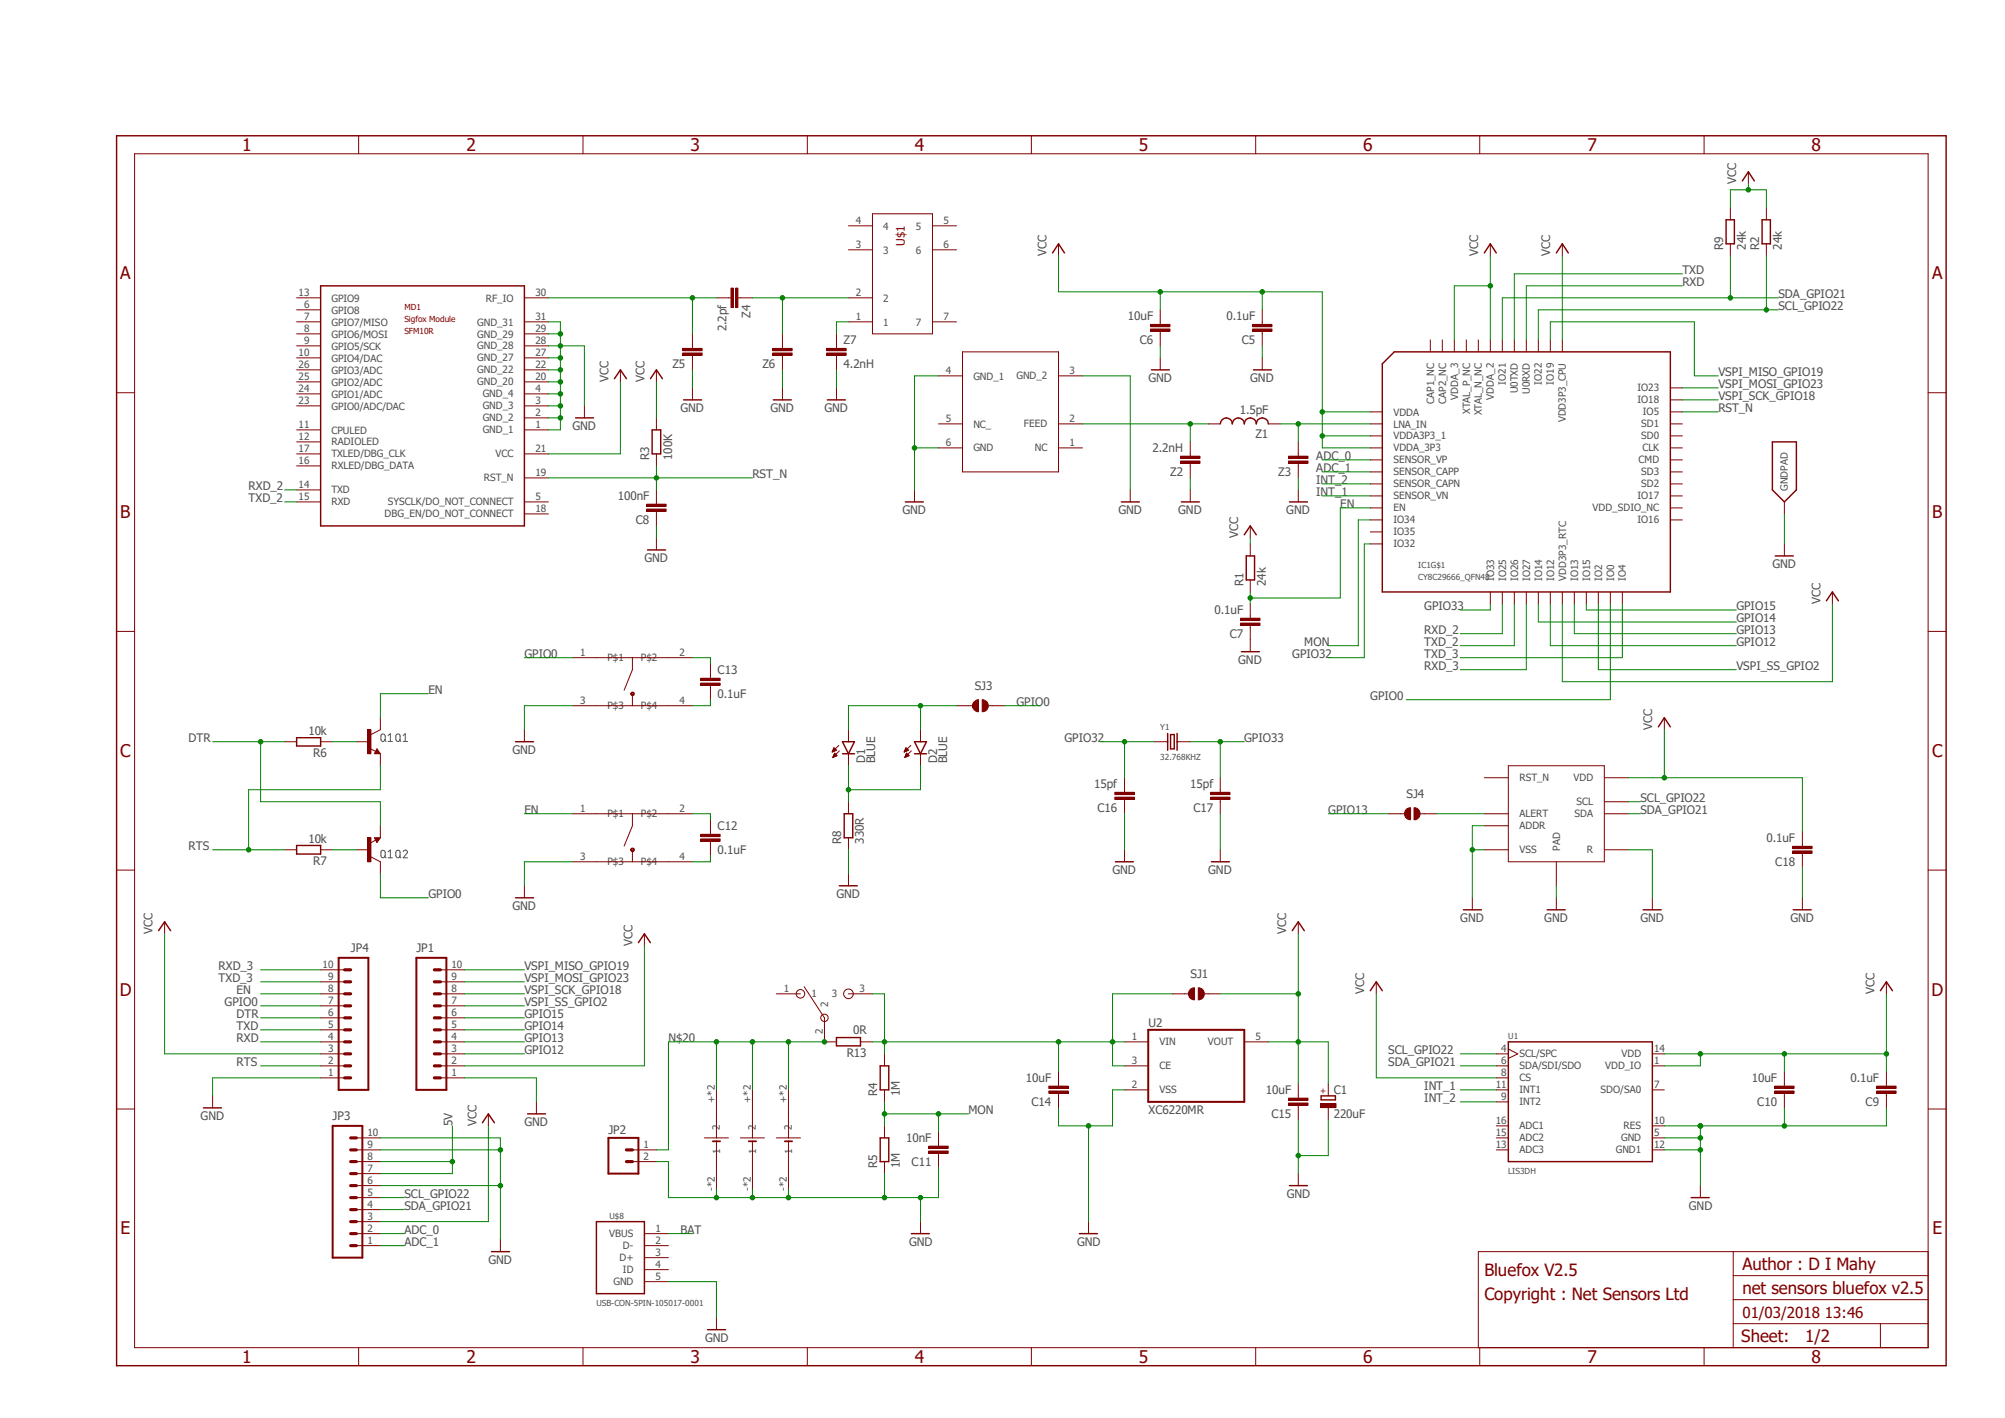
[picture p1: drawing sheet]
<svg xmlns="http://www.w3.org/2000/svg" width="297mm" height="210mm" viewBox="0 0 297 210" stroke-linecap="round" stroke-linejoin="round" font-family="sans-serif">
<defs><g id="words">
<g font-size="2.6" fill="#800000">
<text x="35.9" y="22.4">1</text>
<text x="69.1" y="22.4">2</text>
<text x="102.3" y="22.4">3</text>
<text x="135.5" y="22.4">4</text>
<text x="168.7" y="22.4">5</text>
<text x="201.9" y="22.4">6</text>
<text x="235.2" y="22.4">7</text>
<text x="268.3" y="22.4">8</text>
<text x="17.8" y="41.4">A</text>
<text x="286.2" y="41.4">A</text>
<text x="17.8" y="76.7">B</text>
<text x="286.2" y="76.7">B</text>
<text x="17.8" y="112.1">C</text>
<text x="286.2" y="112.1">C</text>
<text x="17.7" y="147.4">D</text>
<text x="286.1" y="147.4">D</text>
<text x="17.9" y="182.8">E</text>
<text x="286.3" y="182.8">E</text>
<text x="35.9" y="201.8">1</text>
<text x="69.1" y="201.8">2</text>
<text x="102.3" y="201.8">3</text>
<text x="135.5" y="201.8">4</text>
<text x="168.7" y="201.8">5</text>
<text x="201.9" y="201.8">6</text>
<text x="235.2" y="201.8">7</text>
<text x="268.3" y="201.8">8</text>
</g>
<g font-size="2.5" fill="#800000">
<text x="219.9" y="188.9">Bluefox V2.5</text>
<text x="258.1" y="188">Author : D I Mahy</text>
<text x="258.1" y="191.6">net sensors bluefox v2.5</text>
<text x="219.9" y="192.5">Copyright : Net Sensors Ltd</text>
<text x="257.9" y="198.8">Sheet:</text>
<text x="267.4" y="198.7">1/2</text>
</g>
<text font-size="2.2" fill="#800000" x="258.1" y="195.2">01/03/2018 13:46</text>
<g font-size="1.7" fill="#505050">
<text x="257.2" y="27.2" transform="rotate(-90 257.2 27.2)">VCC</text>
<text x="155" y="37.9" transform="rotate(-90 155 37.9)">VCC</text>
<text x="219" y="37.9" transform="rotate(-90 219 37.9)">VCC</text>
<text x="229.7" y="37.9" transform="rotate(-90 229.7 37.9)">VCC</text>
<text x="249.2" y="40.6">TXD</text>
<text x="255.3" y="37" transform="rotate(-90 255.3 37)">R9</text>
<text x="258.6" y="37" transform="rotate(-90 258.6 37)">24k</text>
<text x="260.6" y="37" transform="rotate(-90 260.6 37)">R2</text>
<text x="263.9" y="37" transform="rotate(-90 263.9 37)">24k</text>
<text x="111.2" y="47.1" transform="rotate(-90 111.2 47.1)">Z4</text>
<text x="167.1" y="47.4">10uF</text>
<text x="181.7" y="47.4">0.1uF</text>
<text x="249.2" y="42.3">RXD</text>
<text x="263.4" y="45.9">SCL_GPIO22</text>
<text x="263.4" y="44.1">SDA_GPIO21</text>
<text x="107.6" y="49.1" transform="rotate(-90 107.6 49.1)">2.2pf</text>
<text x="125" y="51">Z7</text>
<text x="168.8" y="50.9">C6</text>
<text x="183.9" y="50.9">C5</text>
<text x="90.1" y="56.6" transform="rotate(-90 90.1 56.6)">VCC</text>
<text x="95.5" y="56.6" transform="rotate(-90 95.5 56.6)">VCC</text>
<text x="99.6" y="54.5">Z5</text>
<text x="112.9" y="54.5">Z6</text>
<text x="125" y="54.5">4.2nH</text>
<text x="170.1" y="56.6">GND</text>
<text x="185.2" y="56.6">GND</text>
<text x="254.6" y="59.2">VSPI_SCK_GPIO18</text>
<text x="254.6" y="57.4">VSPI_MOSI_GPIO23</text>
<text x="254.6" y="55.7">VSPI_MISO_GPIO19</text>
<text x="84.8" y="63.7">GND</text>
<text x="100.8" y="61">GND</text>
<text x="114.1" y="61">GND</text>
<text x="122.1" y="61">GND</text>
<text x="183.6" y="61.3">1.5pF</text>
<text x="186" y="64.9">Z1</text>
<text x="254.6" y="61">RST_N</text>
<text x="96.2" y="68.1" transform="rotate(-90 96.2 68.1)">R3</text>
<text x="99.6" y="68.1" transform="rotate(-90 99.6 68.1)">100K</text>
<text x="111.5" y="70.8">RST_N</text>
<text x="170.7" y="66.9">2.2nH</text>
<text x="173.4" y="70.5">Z2</text>
<text x="189.4" y="70.5">Z3</text>
<text x="195" y="71.7">INT_2</text>
<text x="195" y="68.1">ADC_0</text>
<text x="195" y="69.9">ADC_1</text>
<text x="36.8" y="74.3">TXD_2</text>
<text x="36.8" y="72.6">RXD_2</text>
<text x="91.5" y="74">100nF</text>
<text x="94.2" y="77.6">C8</text>
<text x="133.7" y="76.1">GND</text>
<text x="165.7" y="76.1">GND</text>
<text x="174.5" y="76.1">GND</text>
<text x="190.5" y="76.1">GND</text>
<text x="195" y="73.4">INT_1</text>
<text x="198.5" y="75.2">EN</text>
<text x="95.5" y="83.2">GND</text>
<text x="183.4" y="79.7" transform="rotate(-90 183.4 79.7)">VCC</text>
<text x="184.2" y="86.8" transform="rotate(-90 184.2 86.8)">R1</text>
<text x="187.5" y="86.8" transform="rotate(-90 187.5 86.8)">24k</text>
<text x="262.6" y="84.1">GND</text>
<text x="269.7" y="89.4" transform="rotate(-90 269.7 89.4)">VCC</text>
<text x="179.9" y="90.9">0.1uF</text>
<text x="182.2" y="94.5">C7</text>
<text x="193.2" y="95.7">MON</text>
<text x="211" y="95.7">TXD_2</text>
<text x="211" y="93.9">RXD_2</text>
<text x="211" y="90.3">GPIO33</text>
<text x="257.2" y="95.7">GPIO12</text>
<text x="257.2" y="90.3">GPIO15</text>
<text x="257.2" y="93.9">GPIO13</text>
<text x="257.2" y="92.1">GPIO14</text>
<text x="77.7" y="97.4">GPIO0</text>
<text x="106.3" y="99.8">C13</text>
<text x="183.4" y="98.3">GND</text>
<text x="191.4" y="97.4">GPIO32</text>
<text x="211" y="97.4">TXD_3</text>
<text x="211" y="99.2">RXD_3</text>
<text x="257.2" y="99.2">VSPI_SS_GPIO2</text>
<text x="63.5" y="102.7">EN</text>
<text x="106.3" y="103.4">0.1uF</text>
<text x="144.4" y="102.2">SJ3</text>
<text x="150.6" y="104.5">GPIO0</text>
<text x="203" y="103.6">GPIO0</text>
<text x="27.9" y="109.9">DTR</text>
<text x="45.7" y="108.8">10k</text>
<text x="46.4" y="112.1">R6</text>
<text x="75.9" y="111.6">GND</text>
<text x="128.2" y="113.1" transform="rotate(-90 128.2 113.1)">D1</text>
<text x="129.7" y="113.1" transform="rotate(-90 129.7 113.1)">BLUE</text>
<text x="138.8" y="113.1" transform="rotate(-90 138.8 113.1)">D2</text>
<text x="140.3" y="113.1" transform="rotate(-90 140.3 113.1)">BLUE</text>
<text x="157.7" y="109.9">GPIO32</text>
<text x="184.3" y="109.9">GPIO33</text>
<text x="244.8" y="108.1" transform="rotate(-90 244.8 108.1)">VCC</text>
<text x="162.1" y="116.7">15pf</text>
<text x="176.3" y="116.7">15pf</text>
<text x="208.4" y="118.2">SJ4</text>
<text x="243" y="118.7">SCL_GPIO22</text>
<text x="27.9" y="125.9">RTS</text>
<text x="45.7" y="124.8">10k</text>
<text x="77.7" y="120.5">EN</text>
<text x="106.3" y="122.9">C12</text>
<text x="124.6" y="125" transform="rotate(-90 124.6 125)">R8</text>
<text x="128" y="125" transform="rotate(-90 128 125)">330R</text>
<text x="162.6" y="120.3">C16</text>
<text x="176.8" y="120.3">C17</text>
<text x="196.8" y="120.5">GPIO13</text>
<text x="243" y="120.5">SDA_GPIO21</text>
<text x="261.7" y="124.7">0.1uF</text>
<text x="46.4" y="128.1">R7</text>
<text x="106.3" y="126.5">0.1uF</text>
<text x="164.8" y="129.4">GND</text>
<text x="179" y="129.4">GND</text>
<text x="263" y="128.2">C18</text>
<text x="63.5" y="133">GPIO0</text>
<text x="75.9" y="134.7">GND</text>
<text x="123.9" y="133">GND</text>
<text x="216.3" y="136.5">GND</text>
<text x="228.8" y="136.5">GND</text>
<text x="243" y="136.5">GND</text>
<text x="265.2" y="136.5">GND</text>
<text x="22.6" y="138.3" transform="rotate(-90 22.6 138.3)">VCC</text>
<text x="32.4" y="143.6">RXD_3</text>
<text x="52" y="141">JP4</text>
<text x="61.7" y="141">JP1</text>
<text x="77.7" y="143.6">VSPI_MISO_GPIO19</text>
<text x="93.7" y="140.1" transform="rotate(-90 93.7 140.1)">VCC</text>
<text x="190.5" y="138.3" transform="rotate(-90 190.5 138.3)">VCC</text>
<text x="32.4" y="145.4">TXD_3</text>
<text x="33.3" y="149">GPIO0</text>
<text x="35.1" y="147.2">EN</text>
<text x="77.7" y="147.2">VSPI_SCK_GPIO18</text>
<text x="77.7" y="145.4">VSPI_MOSI_GPIO23</text>
<text x="77.7" y="149">VSPI_SS_GPIO2</text>
<text x="176.4" y="144.9">SJ1</text>
<text x="202.1" y="147.2" transform="rotate(-90 202.1 147.2)">VCC</text>
<text x="277.7" y="147.2" transform="rotate(-90 277.7 147.2)">VCC</text>
<text x="35.1" y="152.5">TXD</text>
<text x="35.1" y="154.3">RXD</text>
<text x="35.1" y="150.7">DTR</text>
<text x="77.7" y="150.7">GPIO15</text>
<text x="77.7" y="154.3">GPIO13</text>
<text x="77.7" y="152.5">GPIO14</text>
<text x="99" y="154.3">N$20</text>
<text x="126.4" y="153.2">0R</text>
<text x="170.1" y="152.1">U2</text>
<text x="35.1" y="157.9">RTS</text>
<text x="77.7" y="156.1">GPIO12</text>
<text x="125.4" y="156.6">R13</text>
<text x="152" y="160.2">10uF</text>
<text x="197.6" y="162">C1</text>
<text x="205.7" y="156.1">SCL_GPIO22</text>
<text x="205.7" y="157.9">SDA_GPIO21</text>
<text x="211" y="161.4">INT_1</text>
<text x="259.5" y="160.2">10uF</text>
<text x="274.1" y="160.2">0.1uF</text>
<text x="29.7" y="165.9">GND</text>
<text x="49.3" y="165.9">JP3</text>
<text x="67" y="166.7" transform="rotate(-90 67 166.7)">5V</text>
<text x="70.6" y="166.7" transform="rotate(-90 70.6 166.7)">VCC</text>
<text x="77.7" y="166.8">GND</text>
<text x="90.1" y="168">JP2</text>
<text x="130" y="162.3" transform="rotate(-90 130 162.3)">R4</text>
<text x="133.3" y="162.3" transform="rotate(-90 133.3 162.3)">1M</text>
<text x="143.5" y="165">MON</text>
<text x="152.8" y="163.8">C14</text>
<text x="170.1" y="165">XC6220MR</text>
<text x="187.5" y="162">10uF</text>
<text x="188.3" y="165.6">C15</text>
<text x="197.6" y="165.5">220uF</text>
<text x="211" y="163.2">INT_2</text>
<text x="260.3" y="163.8">C10</text>
<text x="276.4" y="163.8">C9</text>
<text x="130" y="173" transform="rotate(-90 130 173)">R5</text>
<text x="133.3" y="173" transform="rotate(-90 133.3 173)">1M</text>
<text x="134.2" y="169.1">10nF</text>
<text x="135" y="172.7">C11</text>
<text x="59.9" y="177.4">SCL_GPIO22</text>
<text x="59.9" y="179.2">SDA_GPIO21</text>
<text x="190.6" y="177.4">GND</text>
<text x="250.2" y="179.2">GND</text>
<text x="59.9" y="182.7">ADC_0</text>
<text x="59.9" y="184.5">ADC_1</text>
<text x="100.8" y="182.7">BAT</text>
<text x="134.7" y="184.5">GND</text>
<text x="159.6" y="184.5">GND</text>
<text x="72.3" y="187.2">GND</text>
<text x="104.4" y="198.7">GND</text>
</g>
<text font-size="1.7" fill="#800000" x="134" y="36.4" transform="rotate(-90 134 36.4)">U$1</text>
<g font-size="1.5" fill="#505050">
<text x="126.8" y="33.2">4</text>
<text x="130.9" y="34">4</text>
<text x="135.7" y="34">5</text>
<text x="139.7" y="33.2">5</text>
<text x="126.8" y="36.7">3</text>
<text x="130.9" y="37.5">3</text>
<text x="135.7" y="37.5">6</text>
<text x="139.7" y="36.7">6</text>
<text x="44.2" y="43.9">13</text>
<text x="45" y="45.6">6</text>
<text x="45" y="47.4">7</text>
<text x="49.1" y="46.4">GPIO8</text>
<text x="49.1" y="44.7">GPIO9</text>
<text x="72" y="44.7">RF_IO</text>
<text x="79.3" y="43.9">30</text>
<text x="79.3" y="47.4">31</text>
<text x="126.8" y="43.9">2</text>
<text x="126.8" y="47.4">1</text>
<text x="130.9" y="44.7">2</text>
<text x="139.7" y="47.4">7</text>
<text x="44.2" y="52.7">10</text>
<text x="45" y="49.2">8</text>
<text x="45" y="51">9</text>
<text x="49.1" y="48.2">GPIO7/MISO</text>
<text x="49.1" y="50">GPIO6/MOSI</text>
<text x="49.1" y="51.8">GPIO5/SCK</text>
<text x="49.1" y="53.6">GPIO4/DAC</text>
<text x="70.7" y="53.5">GND_27</text>
<text x="70.7" y="51.7">GND_28</text>
<text x="70.7" y="50">GND_29</text>
<text x="70.7" y="48.2">GND_31</text>
<text x="79.3" y="52.7">27</text>
<text x="79.3" y="51">28</text>
<text x="79.3" y="49.2">29</text>
<text x="130.9" y="48.2">1</text>
<text x="135.7" y="48.2">7</text>
<text x="44.2" y="59.9">23</text>
<text x="44.2" y="58.1">24</text>
<text x="44.2" y="56.3">25</text>
<text x="44.2" y="54.5">26</text>
<text x="49.1" y="58.9">GPIO1/ADC</text>
<text x="49.1" y="57.1">GPIO2/ADC</text>
<text x="49.1" y="55.3">GPIO3/ADC</text>
<text x="70.7" y="57.1">GND_20</text>
<text x="70.7" y="55.3">GND_22</text>
<text x="71.5" y="58.8">GND_4</text>
<text x="79.3" y="59.9">3</text>
<text x="79.3" y="58.1">4</text>
<text x="79.3" y="56.3">20</text>
<text x="79.3" y="54.5">22</text>
<text x="140.1" y="55.4">4</text>
<text x="144.2" y="56.2">GND_1</text>
<text x="150.6" y="56.2">GND_2</text>
<text x="158.4" y="55.4">3</text>
<text x="212.4" y="59.8" transform="rotate(-90 212.4 59.8)">CAP1_NC</text>
<text x="214.2" y="59.8" transform="rotate(-90 214.2 59.8)">CAP2_NC</text>
<text x="216" y="59.2" transform="rotate(-90 216 59.2)">VDDA_3</text>
<text x="221.3" y="59.2" transform="rotate(-90 221.3 59.2)">VDDA_2</text>
<text x="223.1" y="57" transform="rotate(-90 223.1 57)">IO21</text>
<text x="224.8" y="58.3" transform="rotate(-90 224.8 58.3)">U0TXD</text>
<text x="226.6" y="58.3" transform="rotate(-90 226.6 58.3)">U0RXD</text>
<text x="228.4" y="57" transform="rotate(-90 228.4 57)">IO22</text>
<text x="230.2" y="57" transform="rotate(-90 230.2 57)">IO19</text>
<text x="242.6" y="59.7">IO18</text>
<text x="242.6" y="58">IO23</text>
<text x="44.2" y="63.4">11</text>
<text x="44.2" y="65.2">12</text>
<text x="49.1" y="64.2">CPULED</text>
<text x="49.1" y="66">RADIOLED</text>
<text x="49.1" y="60.7">GPIO0/ADC/DAC</text>
<text x="71.5" y="64.2">GND_1</text>
<text x="71.5" y="62.4">GND_2</text>
<text x="71.5" y="60.6">GND_3</text>
<text x="79.3" y="63.4">1</text>
<text x="79.3" y="61.6">2</text>
<text x="140.1" y="62.5">5</text>
<text x="144.2" y="63.3">NC_</text>
<text x="151.7" y="63.3">FEED</text>
<text x="158.4" y="62.5">2</text>
<text x="206.4" y="61.6">VDDA</text>
<text x="206.4" y="63.3">LNA_IN</text>
<text x="206.4" y="65.1">VDDA3P3_1</text>
<text x="217.8" y="61.3" transform="rotate(-90 217.8 61.3)">XTAL_P_NC</text>
<text x="219.5" y="61.5" transform="rotate(-90 219.5 61.5)">XTAL_N_NC</text>
<text x="231.9" y="62.6" transform="rotate(-90 231.9 62.6)">VDD3P3_CPU</text>
<text x="243.1" y="65.1">SD0</text>
<text x="243.1" y="63.3">SD1</text>
<text x="243.4" y="61.5">IO5</text>
<text x="44.2" y="68.7">16</text>
<text x="44.2" y="67">17</text>
<text x="49.1" y="69.5">RXLED/DBG_DATA</text>
<text x="49.1" y="67.7">TXLED/DBG_CLK</text>
<text x="71.7" y="71.3">RST_N</text>
<text x="73.4" y="67.7">VCC</text>
<text x="79.3" y="70.5">19</text>
<text x="79.3" y="67">21</text>
<text x="140.1" y="66.1">6</text>
<text x="144.2" y="66.8">GND</text>
<text x="153.3" y="66.8">NC</text>
<text x="158.4" y="66.1">1</text>
<text x="206.4" y="66.8">VDDA_3P3</text>
<text x="206.4" y="68.6">SENSOR_VP</text>
<text x="206.4" y="70.4">SENSOR_CAPP</text>
<text x="242.7" y="68.6">CMD</text>
<text x="243.1" y="70.4">SD3</text>
<text x="243.3" y="66.8">CLK</text>
<text x="44.2" y="72.3">14</text>
<text x="44.2" y="74.1">15</text>
<text x="49.1" y="73.1">TXD</text>
<text x="49.1" y="74.8">RXD</text>
<text x="57" y="76.6">DBG_EN/DO_NOT_CONNECT</text>
<text x="57.4" y="74.8">SYSCLK/DO_NOT_CONNECT</text>
<text x="79.3" y="74.1">5</text>
<text x="79.3" y="75.9">18</text>
<text x="206.4" y="72.2">SENSOR_CAPN</text>
<text x="206.4" y="77.5">IO34</text>
<text x="206.4" y="75.7">EN</text>
<text x="206.4" y="74">SENSOR_VN</text>
<text x="235.9" y="75.7">VDD_SDIO_NC</text>
<text x="242.6" y="77.5">IO16</text>
<text x="242.6" y="74">IO17</text>
<text x="243.1" y="72.2">SD2</text>
<text x="264.8" y="72.7" transform="rotate(-90 264.8 72.7)">GNDPAD</text>
<text x="206.4" y="79.3">IO35</text>
<text x="206.4" y="81.1">IO32</text>
<text x="221.3" y="86" transform="rotate(-90 221.3 86)">IO33</text>
<text x="223.1" y="86" transform="rotate(-90 223.1 86)">IO25</text>
<text x="224.9" y="86" transform="rotate(-90 224.9 86)">IO26</text>
<text x="226.7" y="86" transform="rotate(-90 226.7 86)">IO27</text>
<text x="228.4" y="86" transform="rotate(-90 228.4 86)">IO14</text>
<text x="230.2" y="86" transform="rotate(-90 230.2 86)">IO12</text>
<text x="232" y="86" transform="rotate(-90 232 86)">VDD3P3_RTC</text>
<text x="233.8" y="86" transform="rotate(-90 233.8 86)">IO13</text>
<text x="235.5" y="86" transform="rotate(-90 235.5 86)">IO15</text>
<text x="237.3" y="86" transform="rotate(-90 237.3 86)">IO2</text>
<text x="239.1" y="86" transform="rotate(-90 239.1 86)">IO0</text>
<text x="240.8" y="86" transform="rotate(-90 240.8 86)">IO4</text>
<text x="85.9" y="97.2">1</text>
<text x="90" y="98">P$1</text>
<text x="95" y="98">P$2</text>
<text x="100.7" y="97.2">2</text>
<text x="85.9" y="104.3">3</text>
<text x="90" y="105.1">P$3</text>
<text x="95" y="105.1">P$4</text>
<text x="100.7" y="104.3">4</text>
<text x="225.1" y="115.7">RST_N</text>
<text x="233.1" y="115.7">VDD</text>
<text x="233.6" y="119.3">SCL</text>
<text x="85.9" y="120.3">1</text>
<text x="90" y="121.1">P$1</text>
<text x="95" y="121.1">P$2</text>
<text x="100.7" y="120.3">2</text>
<text x="225.1" y="121.1">ALERT</text>
<text x="225.1" y="122.9">ADDR</text>
<text x="231.1" y="126" transform="rotate(-90 231.1 126)">PAD</text>
<text x="233.3" y="121.1">SDA</text>
<text x="85.9" y="127.4">3</text>
<text x="90" y="128.2">P$3</text>
<text x="95" y="128.1">P$4</text>
<text x="100.7" y="127.4">4</text>
<text x="225.1" y="126.4">VSS</text>
<text x="235.1" y="126.4">R</text>
<text x="47.8" y="143.4">10</text>
<text x="66.9" y="143.4">10</text>
<text x="48.6" y="148.7">7</text>
<text x="48.6" y="146.9">8</text>
<text x="48.6" y="145.2">9</text>
<text x="66.9" y="148.7">7</text>
<text x="66.9" y="146.9">8</text>
<text x="66.9" y="145.2">9</text>
<text x="116.1" y="146.9">1</text>
<text x="120.2" y="147.7">1</text>
<text x="122.7" y="149.1" transform="rotate(-90 122.7 149.1)">2</text>
<text x="123.2" y="147.7">3</text>
<text x="127.3" y="146.9">3</text>
<text x="48.6" y="155.8">3</text>
<text x="48.6" y="154.1">4</text>
<text x="48.6" y="152.3">5</text>
<text x="48.6" y="150.5">6</text>
<text x="66.9" y="155.8">3</text>
<text x="66.9" y="154.1">4</text>
<text x="66.9" y="152.3">5</text>
<text x="66.9" y="150.5">6</text>
<text x="121.9" y="153.2" transform="rotate(-90 121.9 153.2)">2</text>
<text x="167.7" y="154.1">1</text>
<text x="171.7" y="154.8">VIN</text>
<text x="178.9" y="154.8">VOUT</text>
<text x="186" y="154.1">5</text>
<text x="222.4" y="155.8">4</text>
<text x="245" y="155.8">14</text>
<text x="48.6" y="159.4">1</text>
<text x="48.6" y="157.6">2</text>
<text x="66.9" y="159.4">1</text>
<text x="66.9" y="157.6">2</text>
<text x="167.7" y="157.6">3</text>
<text x="167.7" y="161.2">2</text>
<text x="171.7" y="158.4">CE</text>
<text x="171.7" y="161.9">VSS</text>
<text x="221.6" y="161.2">11</text>
<text x="222.4" y="157.6">6</text>
<text x="222.4" y="159.4">8</text>
<text x="225.1" y="156.6">SCL/SPC</text>
<text x="225.1" y="158.4">SDA/SDI/SDO</text>
<text x="225.1" y="160.1">CS</text>
<text x="225.1" y="161.9">INT1</text>
<text x="237.1" y="161.9">SDO/SA0</text>
<text x="237.8" y="158.4">VDD_IO</text>
<text x="240.2" y="156.6">VDD</text>
<text x="245" y="157.6">1</text>
<text x="245" y="161.2">7</text>
<text x="105.9" y="163.3" transform="rotate(-90 105.9 163.3)">+*2</text>
<text x="106.6" y="167.4" transform="rotate(-90 106.6 167.4)">2</text>
<text x="111.2" y="163.3" transform="rotate(-90 111.2 163.3)">+*2</text>
<text x="112" y="167.4" transform="rotate(-90 112 167.4)">2</text>
<text x="116.5" y="163.3" transform="rotate(-90 116.5 163.3)">+*2</text>
<text x="117.3" y="167.4" transform="rotate(-90 117.3 167.4)">2</text>
<text x="221.6" y="166.5">16</text>
<text x="222.4" y="162.9">9</text>
<text x="225.1" y="163.7">INT2</text>
<text x="225.1" y="167.3">ADC1</text>
<text x="240.5" y="167.3">RES</text>
<text x="245" y="166.5">10</text>
<text x="54.4" y="173.6">7</text>
<text x="54.4" y="171.8">8</text>
<text x="54.4" y="170.1">9</text>
<text x="54.4" y="168.3">10</text>
<text x="95.3" y="171.8">2</text>
<text x="95.3" y="170.1">1</text>
<text x="106.7" y="170.9" transform="rotate(-90 106.7 170.9)">1</text>
<text x="112" y="170.9" transform="rotate(-90 112 170.9)">1</text>
<text x="117.3" y="170.9" transform="rotate(-90 117.3 170.9)">1</text>
<text x="221.6" y="170.1">13</text>
<text x="221.6" y="168.3">15</text>
<text x="225.1" y="170.8">ADC3</text>
<text x="225.1" y="169">ADC2</text>
<text x="239.4" y="170.8">GND1</text>
<text x="240.2" y="169">GND</text>
<text x="245" y="170.1">12</text>
<text x="245" y="168.3">5</text>
<text x="54.4" y="178.9">4</text>
<text x="54.4" y="177.2">5</text>
<text x="54.4" y="175.4">6</text>
<text x="105.9" y="176.4" transform="rotate(-90 105.9 176.4)">-*2</text>
<text x="111.2" y="176.4" transform="rotate(-90 111.2 176.4)">-*2</text>
<text x="116.5" y="176.4" transform="rotate(-90 116.5 176.4)">-*2</text>
<text x="54.4" y="184.2">1</text>
<text x="54.4" y="182.5">2</text>
<text x="54.4" y="180.7">3</text>
<text x="90.3" y="183.3">VBUS</text>
<text x="92.3" y="185">D-</text>
<text x="97.1" y="182.5">1</text>
<text x="97.1" y="184.2">2</text>
<text x="90.9" y="190.4">GND</text>
<text x="91.8" y="186.8">D+</text>
<text x="92.3" y="188.6">ID</text>
<text x="97.1" y="186">3</text>
<text x="97.1" y="189.6">5</text>
<text x="97.1" y="187.8">4</text>
</g>
<g font-size="1.2" fill="#800000">
<text x="59.9" y="45.9">MD1</text>
<text x="59.9" y="47.7">Sigfox Module</text>
<text x="59.9" y="49.4">SFM10R</text>
<text x="196.4" y="162" transform="rotate(-90 196.4 162)">+</text>
</g>
<g font-size="1.2" fill="#505050">
<text x="210.1" y="84.1">IC1G$1</text>
<text x="210.1" y="85.9">CY8C29666_QFN48</text>
<text x="171.9" y="112.5">32.768KHZ</text>
<text x="171.9" y="108.1">Y1</text>
<text x="223.4" y="153.9">U1</text>
<text x="223.4" y="173.9">LIS3DH</text>
<text x="90.3" y="180.6">U$8</text>
<text x="88.3" y="193.4">USB-CON-5PIN-105017-0001</text>
</g>
</g></defs>
<path d="M16.9 19.9l271.7 182.8M288.6 19.9l-271.7 182.8" fill="none" stroke="#fff" stroke-width=".15"/>
<g fill="none" stroke="#505050" stroke-width=".15">
<path d="M56.5 108.8l.3-.1 .3 .3v.5l-.3 .3-.3-.1zM56.9 109.6l.3 .2M57.5 108.9l.3-.2v1.1M57.5 109.8h.6M58.7 108.8l.1-.1 .4 .1 .1 .7-.2 .3h-.3l-.2-.3zM59.1 109.6l.3 .2M59.7 109.8h.7M59.7 108.9l.3-.2v1.1M56.5 126l.3-.1 .3 .3v.5l-.3 .3-.3-.1zM56.9 126.8l.3 .2M57.5 126.2l.3-.3v1.1M57.5 127h.6"/>
<path d="M58.7 126l.1-.1 .4 .1 .1 .7-.2 .3h-.3l-.2-.3zM59.1 126.8l.3 .2M59.7 126.2a.31 .31 0 0 1 .4-.3 .31 .31 0 0 1 .2 .4l-.6 .7h.7"/>
</g>
<g fill="none" stroke="#800000" stroke-width=".15">
<path d="M19.9 22.8h265.7v176.8h-265.7zM53.1 20.1v2.7M86.4 20.1v2.7M119.6 20.1v2.7M125.7 33.4h3.5M125.7 37h3.5M129.2 31.7h8.9v17.7h-8.9zM138.1 33.4h3.6M138.1 37h3.6M152.8 20.1v2.7M156.8 36.1v1.8M186 20.1v2.7"/>
<path d="M219.2 20.1v2.7M220.8 36.1v1.8M231.4 36.1v1.8M252.4 20.1v2.7M17.3 58.2h2.6M43.9 49.4h3.6M43.9 47.7h3.6M43.9 44.1h3.6M43.9 58.3h3.6M43.9 45.9h3.6M43.9 51.2h3.6M43.9 53h3.6"/>
<path d="M43.9 56.6h3.6M43.9 54.8h3.6M77.7 49.4h3.5M77.7 47.7h3.5M77.7 44.1h3.5M77.7 58.3h3.5M77.7 51.2h3.5M77.7 53h3.5M77.7 56.6h3.5M77.7 54.8h3.5M91.9 54.8v1.8M97.2 54.8v1.8"/>
<path d="M101.1 51.6h2.9v.3h-2.9zM101.1 52.3h2.9v.3h-2.9zM102.6 49.4v2.2M102.6 52.7v2.1M102.6 57.4v1.8M106.1 44.1h2.1M108.3 42.7h.3v2.9h-.3zM109 42.7h.3v2.9h-.3zM109.3 44.1h2.2M114.5 51.6h2.8v.3h-2.8zM114.5 52.3h2.8v.3h-2.8zM115.9 49.4v2.2"/>
<path d="M115.9 52.7v2.1M115.9 57.4v1.8M122.5 52.3h2.8v.3h-2.8zM122.5 51.6h2.8v.3h-2.8zM123.9 49.4v2.2M123.9 52.7v2.1M123.9 57.4v1.8M125.7 47.7h3.5M125.7 44.1h3.5M138.1 47.7h3.6M170.4 48h2.9v.4h-2.9zM170.4 48.7h2.9v.4h-2.9z"/>
<path d="M171.9 45.9v2.1M171.9 49.1v2.1M171.9 53v1.8M185.5 48h2.9v.4h-2.9zM185.5 48.7h2.9v.4h-2.9zM187 45.9v2.1M187 49.1v2.1M187 53v1.8M211.9 50.3v1.8M213.7 50.3v1.8M215.4 50.3v1.8M217.2 50.3v1.8"/>
<path d="M219 50.3v1.8M220.8 50.3v1.8M222.5 50.3v1.8M224.3 50.3v1.8M226.1 50.3v1.8M227.9 50.3v1.8M229.7 50.3v1.8M231.4 50.3v1.8M247.4 59.2h1.8M247.4 57.4h1.8M285.6 58.2h2.7M43.9 63.7h3.6"/>
<path d="M43.9 60.1h3.6M43.9 74.3h3.6M43.9 65.4h3.6M43.9 72.6h3.6M43.9 69h3.6M43.9 67.2h3.6M77.7 63.7h3.5M77.7 61.9h3.5M77.7 60.1h3.5M77.7 74.3h3.5M77.7 67.2h3.5M77.7 76.1h3.5"/>
<path d="M77.7 70.8h3.5M86.6 60.1v1.8M95.8 74.7h2.9v.3h-2.9zM95.8 75.4h2.9v.3h-2.9zM97.2 61.9v1.8M97.2 67.2v1.8M97.2 72.6v2.1M97.2 75.7v2.2M97.2 79.7v1.7M174.9 67.6h2.9v.3h-2.9zM174.9 68.3h2.9v.3h-2.9zM176.3 65.4v2.2"/>
<path d="M176.3 68.6v2.2M176.3 72.6v1.7M179 62.8h1.8M185.2 77.9v1.8M187.9 62.8h1.8M190.9 67.6h2.9v.3h-2.9zM190.9 68.3h2.9v.3h-2.9zM192.3 65.4v2.2M192.3 68.6v2.2M192.3 72.6v1.7M203 62.8h1.8M203 61h1.8"/>
<path d="M203 71.7h1.8M203 77h1.8M203 64.6h1.8M203 69.9h1.8M203 75.2h1.8M203 68.1h1.8M203 66.3h1.8M203 78.8h1.8M203 73.4h1.8M247.4 62.8h1.8M247.4 61h1.8M247.4 71.7h1.8"/>
<path d="M247.4 77h1.8M247.4 64.6h1.8M247.4 69.9h1.8M247.4 75.2h1.8M247.4 68.1h1.8M247.4 66.3h1.8M247.4 73.4h1.8M17.3 93.5h2.6M183.8 91.6h2.8v.3h-2.8zM183.8 92.3h2.8v.3h-2.8zM185.2 80.6v1.7M185.2 85.9v1.8"/>
<path d="M185.2 89.5v2.1M185.2 92.6v3.9M203 80.6h1.8M220.8 87.7v1.8M222.5 87.7v1.8M224.3 87.7v1.8M226.1 87.7v1.8M227.9 87.7v1.8M229.7 87.7v1.8M231.4 87.7v1.8M233.2 87.7v1.8M235 87.7v1.8"/>
<path d="M236.8 87.7v1.8M238.5 87.7v1.8M240.3 87.7v1.8M271.4 87.7v1.8M285.6 93.5h2.7M54.8 110.9l.9 .4M55.8 110.9l.5 .7h-.8zM56.3 108.1l-1.4 .7M17.3 128.9h2.6M24.4 136.5v1.8M285.6 128.9h2.7M131 156.1v1.8"/>
<path d="M203.9 145.4v1.8M221.7 156.1h1.7M221.7 157.9h1.7M221.7 159.6h1.7M223.4 155.4l1.4 .7-1.4 .7M244.8 156.1h1.7M244.8 157.9h1.7M264.3 158.7v2.2M279.4 145.4v1.8M279.4 158.7v2.2M17.3 164.3h2.6M31.5 162.3v1.8"/>
<path d="M104.4 168.5h3.5M106.1 161.4v7.1M106.1 169v7.1M109.7 168.5h3.5M111.5 161.4v7.1M111.5 169v7.1M115 168.5h3.6M116.8 161.4v7.1M116.8 169v7.1M131 161.4v1.8M131 166.8v1.7M131 172v1.8"/>
<path d="M137.6 169.8h2.9v.3h-2.9zM137.6 170.5h2.9v.3h-2.9zM139 167.6v2.2M139 170.8v2.1M221.7 163.2h1.7M221.7 161.4h1.7M221.7 170.3h1.7M221.7 166.8h1.7M221.7 168.5h1.7M244.8 161.4h1.7M244.8 170.3h1.7M244.8 166.8h1.7"/>
<path d="M244.8 168.5h1.7M251.9 175.6v1.8M262.9 160.9h2.9v.3h-2.9zM262.9 161.6h2.9v.3h-2.9zM264.3 161.9v2.2M278 160.9h2.9v.3h-2.9zM278 161.6h2.9v.3h-2.9zM279.4 161.9v2.2M285.6 164.3h2.7M53.1 199.6v2.7M86.4 199.6v2.7M119.6 199.6v2.7"/>
<path d="M136.4 180.9v1.8M152.8 199.6v2.7M186 199.6v2.7M219.2 199.6v2.7M252.4 199.6v2.7M256.8 196h28.8M256.8 185.4v14.2M256.8 192.5h28.8M256.8 188.9h28.8M278.6 196v3.6M285.6 185.4h-66.6v14.2"/>
</g>
<g fill="none" stroke="#800000" stroke-width=".34">
<path d="M101.1 51.8h2.9M101.1 52.5h2.9M108.5 42.7v2.9M109.1 42.7v2.9M114.5 51.8h2.8M114.5 52.5h2.8M122.5 51.8h2.8M122.5 52.5h2.8M170.4 48.2h2.9M170.4 48.9h2.9M185.5 48.2h2.9M185.5 48.9h2.9"/>
<path d="M95.8 74.8h2.9M95.8 75.6h2.9M174.9 67.7h2.9M174.9 68.5h2.9M190.9 67.7h2.9M190.9 68.5h2.9M183.8 91.7h2.8M183.8 92.5h2.8M137.6 169.9h2.9M137.6 170.6h2.9M262.9 161h2.9M262.9 161.8h2.9"/>
<path d="M278 161h2.9M278 161.8h2.9"/>
</g>
<g fill="none" stroke="#800000" stroke-width=".21">
<path d="M17.3 20.1h271v182.2h-271zM155.9 37.5l.9-1.4 .9 1.4M219.9 37.5l.9-1.4 .9 1.4M230.5 37.5l.9-1.4 .9 1.4M47.5 42.3h30.2v35.6h-30.2zM91 56.1l.9-1.3 .9 1.3M96.4 56.1l.8-1.3 .9 1.3M101.3 59.2h2.6M114.6 59.2h2.6M122.6 59.2h2.6M170.6 54.8h2.6M185.7 54.8h2.6"/>
<path d="M204.8 53.9l1.7-1.8h40.9v35.6h-42.6zM85.3 61.9h2.6M96.6 63.7h1.3v3.5h-1.3zM175 74.3h2.7M180.8 62.8a.89 .89 0 0 1 .9-.9 .89 .89 0 0 1 .8 .9 .89 .89 0 0 1 .9-.9 .89 .89 0 0 1 .9 .9 .89 .89 0 0 1 .9-.9 .89 .89 0 0 1 .9 .9 .89 .89 0 0 1 .9-.9 .89 .89 0 0 1 .9 .9M184.3 79.2l.9-1.3 .9 1.3M191 74.3h2.7M95.9 81.4h2.7M183.9 96.5h2.7M184.6 82.3h1.2v3.6h-1.2zM270.6 89l.8-1.3 .9 1.3M55.8 111.3l.1 .2h-.2l.1-.4 .4 .4h-.5"/>
<path d="M23.5 137.8l.9-1.3 .9 1.3M130.4 157.9h1.3v3.5h-1.3zM203 146.7l.9-1.3 .9 1.3M223.4 154.3h21.4v17.7h-21.4zM278.6 146.7l.8-1.3 .9 1.3M30.1 164.1h2.7M130.4 168.5h1.3v3.5h-1.3zM250.5 177.4h2.7M135 182.7h2.7"/>
</g>
<path d="M105.6 169h1.1M110.9 169h1.1M116.2 169h1.1" fill="none" stroke="#800000" stroke-width=".25"/>
<path d="M54.4 108.1h.5v3.5h-.5z" fill-rule="evenodd" fill="#800000"/>
<path d="M52.8 109.9h1.8M54.4 108.1h.5v3.5h-.5zM56.3 106.3v1.8M56.3 111.6v1.8M54.9 126.9l1.4 .7M55.5 124.1h.8l-.5 .7zM55.7 124.4l-.9 .5" fill="none" stroke="#800000" stroke-width=".15"/>
<path d="M55.7 124.2h.5l-.4 .4-.1-.4h.2l-.1 .2" fill="none" stroke="#800000" stroke-width=".21"/>
<path d="M54.4 124.1h.5v3.5h-.5z" fill-rule="evenodd" fill="#800000"/>
<g fill="none" stroke="#800000" stroke-width=".15">
<path d="M167.4 72.6v1.7M264.3 74.3v1.8M105.2 98.3v2.2M264.3 80.6v1.7M42.2 109.9h1.7M47.5 109.9h1.8M77.7 108.1v1.8M103.8 101.2h2.9v.3h-2.9zM103.8 100.5h2.9v.3h-2.9zM105.2 101.5v2.1M123.3 111.3h.1M123.3 111.3h.2"/>
<path d="M123.4 111.3h.2M123.4 111.2h.3M123.4 111.1h.5M123.4 112.1h.1M123.4 112.1h.2M123.4 111h.4M123.4 112.1h.3M123.4 112h.4M123.5 110.9h.2M123.5 111.9h.5M123.5 110.7l.4 .4-.6 .3zM123.5 110.8h.1"/>
<path d="M123.5 111.8h.4M123.6 111.7h.2M123.6 111.7h.1M123.6 111.6h.1M123.7 111.5l.3 .4-.6 .3zM124.2 110.4l-.9 1M124.3 111.2l-.9 1M125.7 108.1v1.8M125.7 111.6v1.8M125.7 118.7v1.8M165.1 117.3h2.9v.4h-2.9zM165.1 118.1h2.9v.3h-2.9z"/>
<path d="M166.6 115.2v2.1M166.6 118.4v2.1M171 109.9h2M174.4 109.9h1.9M179.3 117.3h2.9v.4h-2.9zM179.3 118.1h2.9v.3h-2.9zM180.8 115.2v2.1M180.8 118.4v2.1M219.9 115.2h3.5M223.4 113.4h14.3v14.2h-14.3zM237.7 115.2h3.5M237.7 118.7h3.5"/>
<path d="M246.5 106.3v1.8M42.2 125.9h1.7M47.5 125.9h1.8M52.8 125.9h1.8M54.4 124.1h.5v3.5h-.5zM56.3 122.3v1.8M56.3 127.6v1.8M77.7 131.2v1.8M103.8 124.2h2.9v.4h-2.9zM103.8 123.6h2.9v.3h-2.9zM105.2 121.4v2.2M105.2 124.6v2.1"/>
<path d="M125.7 124.1v1.8M125.7 129.4v1.8M166.6 125.9v1.7M180.8 125.9v1.7M192.3 136.5v1.8M218.1 133v1.7M219.9 125.9h3.5M219.9 120.5h3.5M219.9 122.3h3.5M230.5 127.6v3.6M230.5 133v1.7M237.7 125.9h3.5"/>
<path d="M237.7 120.5h3.5M244.8 133v1.7M265.6 125.3h2.8v.4h-2.8zM265.6 126h2.8v.4h-2.8zM267 123.2v2.1M267 126.4v2.1M267 133v1.7M156.8 158.7v2.2M166.6 154.3h3.5M166.6 157.9h3.5M184.3 154.3h3.6M155.4 160.9h2.8v.3h-2.8z"/>
<path d="M155.4 161.6h2.8v.3h-2.8zM156.8 161.9v2.2M166.6 161.4h3.5M190.9 162.6h2.9v.4h-2.9zM190.9 163.4h2.9v.3h-2.9zM192.3 160.5v2.1M192.3 163.7v2.2M192.3 173.8v1.8M161.2 180.9v1.8"/>
</g>
<g fill="none" stroke="#800000" stroke-width=".21">
<path d="M166.1 74.3h2.7M262.6 65.4h3.5v7.2l-1.8 1.7-1.7-1.7zM263 82.3h2.6M43.9 109.3h3.6v1.2h-3.6zM76.4 109.9h2.6M124.8 109.9h1.8l-.9 1.7zM124.8 111.6h1.8M173 108.6v2.5M173.4 108.8h.5v2.1h-.5zM174.4 108.6v2.5M245.7 107.7l.8-1.4 .9 1.4M43.9 125.2h3.6v1.3h-3.6z"/>
<path d="M76.4 133h2.6M124.3 131.2h2.7M125.1 120.5h1.2v3.6h-1.2zM165.2 127.6h2.7M179.5 127.6h2.6M191.4 137.8l.9-1.3 .9 1.3M216.8 134.7h2.7M229.2 134.7h2.7M243.4 134.7h2.7M265.6 134.7h2.7M191 175.6h2.7M195.7 162.3h2.1v.6h-2.1z"/>
<path d="M159.9 182.7h2.7"/>
</g>
<g fill="none" stroke="#800000" stroke-width=".34">
<path d="M103.8 101.3h2.9M103.8 100.6h2.9M165.1 117.5h2.9M165.1 118.2h2.9M179.3 117.5h2.9M179.3 118.2h2.9M103.8 124.4h2.9M103.8 123.7h2.9M265.6 125.5h2.8M265.6 126.2h2.8M155.4 161h2.8M155.4 161.8h2.8"/>
<path d="M190.9 162.8h2.9M190.9 163.5h2.9"/>
</g>
<path d="M170.1 152.5h14.2v10.7h-14.2z" fill="none" stroke="#800000" stroke-width=".3"/>
<path d="M195.6 163.4h2.3v.6h-2.3z" fill-rule="evenodd" fill="#800000"/>
<g fill="none" stroke="#800000" stroke-width=".15">
<path d="M256.3 30.8v1.8M256.3 36.1v1.8M259 25.4v1.8M261.7 30.8v1.8M261.7 36.1v1.8M133.9 111.3h.1M134 111.3h.2M134 111.3h.3M134 111.2h.4M134.1 111.1h.4M134.1 112.1h.1M134.1 111h.4"/>
<path d="M134.1 111h.3M134.1 112.1h.3M134.1 112h.4M134.2 110.9h.2M134.2 110.9h.1M134.2 111.9h.4M134.2 110.7l.4 .4-.7 .3zM134.2 110.8h.1M134.2 111.8h.4M134.2 111.8h.3M134.2 111.7h.3M134.2 111.7h.2"/>
<path d="M134.3 111.5l.4 .4-.7 .3zM134.3 111.6h.1M134.9 110.4l-1 1M135 111.2l-1 1M136.4 108.1v1.8M136.4 111.6v1.8M195.6 163.4h2.3v.6h-2.3zM196.8 160.5v1.8M196.8 164.1v1.8"/>
</g>
<path d="M255.7 32.6h1.2v3.5h-1.2zM258.1 26.8l.9-1.4 .9 1.4M261 32.6h1.3v3.5h-1.3zM135.5 109.9h1.7l-.8 1.7zM135.5 111.6h1.7" fill="none" stroke="#800000" stroke-width=".21"/>
<path d="M176.2 146.7l.2-.3 .6-.1v1.8a.89 .89 0 0 1-.9-.5 .89 .89 0 0 1 .1-.9z" fill-rule="evenodd" fill="#800000"/>
<path d="M176.2 146.7l.2-.3 .6-.1v1.8a.89 .89 0 0 1-.9-.5 .89 .89 0 0 1 .1-.9z" fill="none" stroke="#800000" stroke-width=".15"/>
<path d="M177.5 146.3a.89 .89 0 0 1 .9 .9 .89 .89 0 0 1-.9 .9z" fill-rule="evenodd" fill="#800000"/>
<path d="M173.7 147.2h2.4M177.5 146.3a.89 .89 0 0 1 .9 .9 .89 .89 0 0 1-.9 .9zM178.4 147.2h2.4" fill="none" stroke="#800000" stroke-width=".15"/>
<path d="M144.2 104l.6-.4h.1v1.8a.89 .89 0 0 1-.7-1.4z" fill-rule="evenodd" fill="#800000"/>
<path d="M144.2 104l.6-.4h.1v1.8a.89 .89 0 0 1-.7-1.4z" fill="none" stroke="#800000" stroke-width=".15"/>
<path d="M145.5 103.6a.89 .89 0 0 1 .9 .9 .89 .89 0 0 1-.9 .9z" fill-rule="evenodd" fill="#800000"/>
<path d="M141.7 104.5h2.4M145.5 103.6a.89 .89 0 0 1 .9 .9 .89 .89 0 0 1-.9 .9zM146.4 104.5h2.4M93.7 172h3.5M93.7 170.3h3.5M95.5 182.7h3.5M95.5 184.5h3.5M95.5 186.3h3.5M95.5 189.8h3.5M95.5 188h3.5M106.1 195.2v1.7" fill="none" stroke="#800000" stroke-width=".15"/>
<path d="M90.1 168.5h4.5v5.3h-4.5z" fill="none" stroke="#800000" stroke-width=".3"/>
<path d="M92.8 170.3h.9M92.8 172h.9" fill="none" stroke="#800000" stroke-width=".47"/>
<path d="M88.3 180.9h7.2v10.7h-7.2zM104.8 196.9h2.7" fill="none" stroke="#800000" stroke-width=".21"/>
<path d="M93.5 102.6l.2-.1 .2 .1 .1 .1-.1 .3h-.2h-.2l-.1-.3 .3-.1 .2 .1-.1 .2h-.2l-.2-.2z" fill-rule="evenodd" fill="#800000"/>
<path d="M84.8 97.4h17.8M93.7 97.4v1.8l-1.2 3M84.8 104.5h17.8M93.5 102.6l.2-.1 .2 .1 .1 .1-.1 .3h-.2h-.2l-.1-.3 .3-.1 .2 .1-.1 .2h-.2l-.2-.2zM93.7 102.7v1.8" fill="none" stroke="#800000" stroke-width=".15"/>
<path d="M93.5 125.6h.4l.1 .3-.1 .2-.2 .1-.2-.1-.1-.2 .2-.2h.2l.1 .2-.1 .1h-.2l-.2-.1z" fill-rule="evenodd" fill="#800000"/>
<g fill="none" stroke="#800000" stroke-width=".15">
<path d="M139 55.7h3.6M142.6 52.1h14.2v17.8h-14.2zM156.8 55.7h3.6M135.5 72.6v1.7M139 66.3h3.6M139 62.8h3.6M156.8 66.3h3.6M156.8 62.8h3.6M84.8 127.6h17.8M84.8 120.5h17.8M93.5 125.6h.4l.1 .3-.1 .2-.2 .1-.2-.1-.1-.2 .2-.2h.2l.1 .2-.1 .1h-.2l-.2-.1zM93.7 120.5v1.8l-1.2 3"/>
<path d="M93.7 125.9v1.7M95.5 138.3v1.8M47.5 159.6h3.6M47.5 157.9h3.6M47.5 156.1h3.6M47.5 154.3h3.6M47.5 152.5h3.6M47.5 150.7h3.6M47.5 149h3.6M47.5 147.2h3.6M47.5 145.4h3.6M47.5 143.6h3.6"/>
<path d="M65.2 159.6h3.6M65.2 157.9h3.6M65.2 156.1h3.6M65.2 154.3h3.6M65.2 152.5h3.6M65.2 150.7h3.6M65.2 149h3.6M65.2 147.2h3.6M65.2 145.4h3.6M65.2 143.6h3.6M52.8 179.2h3.5M52.8 177.4h3.5"/>
<path d="M52.8 175.6h3.5M52.8 173.8h3.5M52.8 172h3.5M52.8 170.3h3.5M52.8 168.5h3.5M72.3 165v1.8M79.5 163.2v1.8M52.8 184.5h3.5M52.8 182.7h3.5M52.8 180.9h3.5M74.1 183.6v1.8"/>
</g>
<path d="M50.2 141.9h4.4v19.5h-4.4zM61.7 141.9h4.4v19.5h-4.4zM49.3 166.8h4.4v19.5h-4.4z" fill="none" stroke="#800000" stroke-width=".3"/>
<g fill="none" stroke="#800000" stroke-width=".47">
<path d="M51.1 156.1h.8M51.1 157.9h.8M51.1 159.6h.8M51.1 152.5h.8M51.1 154.3h.8M51.1 150.7h.8M51.1 149h.8M51.1 147.2h.8M51.1 145.4h.8M51.1 143.6h.8M64.3 156.1h.9M64.3 157.9h.9"/>
<path d="M64.3 159.6h.9M64.3 152.5h.9M64.3 154.3h.9M64.3 150.7h.9M64.3 149h.9M64.3 147.2h.9M64.3 145.4h.9M64.3 143.6h.9M51.9 177.4h.9M51.9 179.2h.9M51.9 175.6h.9M51.9 173.8h.9"/>
<path d="M51.9 172h.9M51.9 170.3h.9M51.9 168.5h.9M51.9 180.9h.9M51.9 182.7h.9M51.9 184.5h.9"/>
</g>
<path d="M134.1 74.3h2.7M94.6 139.6l.9-1.3 .9 1.3M71.5 166.3l.8-1.3 .9 1.3M78.1 165h2.7M72.8 185.4h2.7" fill="none" stroke="#800000" stroke-width=".21"/>
<path d="M208.2 120l.2-.2 .6-.2v1.8a.89 .89 0 0 1-.9-.5 .89 .89 0 0 1 .1-.9z" fill-rule="evenodd" fill="#800000"/>
<path d="M208.2 120l.2-.2 .6-.2v1.8a.89 .89 0 0 1-.9-.5 .89 .89 0 0 1 .1-.9z" fill="none" stroke="#800000" stroke-width=".15"/>
<path d="M209.5 119.6a.89 .89 0 0 1 .9 .9 .89 .89 0 0 1-.9 .9z" fill-rule="evenodd" fill="#800000"/>
<g fill="none" stroke="#800000" stroke-width=".15">
<path d="M209.5 119.6a.89 .89 0 0 1 .9 .9 .89 .89 0 0 1-.9 .9zM205.7 120.5h2.4M210.4 120.5h2.4M115 147.2h3.6M119.1 146.1l3 4.6v3.6h1.8M125.7 147.2h3.5M127.5 154.3h1.7"/>
<circle cx="118.6" cy="147.2" r=".63"/>
<circle cx="122.1" cy="150.7" r=".55"/>
<circle cx="125.7" cy="147.2" r=".72"/>
</g>
<path d="M123.9 153.7h3.6v1.2h-3.6z" fill="none" stroke="#800000" stroke-width=".21"/>
<path d="M81.2 44.1h24.9M102.6 44.1v5.3" fill="none" stroke="#008000" stroke-width=".15"/>
<circle cx="102.6" cy="44.1" r=".33" fill="#008000"/>
<g fill="none" stroke="#008000" stroke-width=".15">
<path d="M81.2 47.7h1.8v16M81.2 49.4h1.8M102.6 54.8v2.6M115.9 54.8v2.6M123.9 54.8v2.6M171.9 51.2v1.8M187 51.2v1.8M97.2 77.9v1.8M176.3 70.8v1.8M192.3 70.8v1.8"/>
<circle cx="102.6" cy="44.1" r=".33"/>
</g>
<circle cx="83" cy="49.4" r=".33" fill="#008000"/>
<g fill="none" stroke="#008000" stroke-width=".15">
<path d="M81.2 51.2h1.8"/>
<circle cx="83" cy="49.4" r=".33"/>
</g>
<circle cx="83" cy="51.2" r=".33" fill="#008000"/>
<g fill="none" stroke="#008000" stroke-width=".15">
<path d="M81.2 53h1.8"/>
<circle cx="83" cy="51.2" r=".33"/>
</g>
<circle cx="83" cy="53" r=".33" fill="#008000"/>
<g fill="none" stroke="#008000" stroke-width=".15">
<path d="M81.2 54.8h1.8"/>
<circle cx="83" cy="53" r=".33"/>
</g>
<circle cx="83" cy="54.8" r=".33" fill="#008000"/>
<g fill="none" stroke="#008000" stroke-width=".15">
<path d="M81.2 56.6h1.8"/>
<circle cx="83" cy="54.8" r=".33"/>
</g>
<circle cx="83" cy="56.6" r=".33" fill="#008000"/>
<g fill="none" stroke="#008000" stroke-width=".15">
<path d="M81.2 58.3h1.8"/>
<circle cx="83" cy="56.6" r=".33"/>
</g>
<circle cx="83" cy="58.3" r=".33" fill="#008000"/>
<g fill="none" stroke="#008000" stroke-width=".15">
<path d="M81.2 60.1h1.8"/>
<circle cx="83" cy="58.3" r=".33"/>
</g>
<circle cx="83" cy="60.1" r=".33" fill="#008000"/>
<g fill="none" stroke="#008000" stroke-width=".15">
<path d="M81.2 61.9h1.8"/>
<circle cx="83" cy="60.1" r=".33"/>
</g>
<circle cx="83" cy="61.9" r=".33" fill="#008000"/>
<g fill="none" stroke="#008000" stroke-width=".15">
<path d="M83 51.2h3.6v8.9M81.2 63.7h1.8M246.5 170.3h5.4v5.3M246.5 166.8h5.4v1.7"/>
<circle cx="83" cy="61.9" r=".33"/>
</g>
<circle cx="251.9" cy="170.3" r=".33" fill="#008000"/>
<g fill="none" stroke="#008000" stroke-width=".15">
<path d="M246.5 168.5h5.4v1.8"/>
<circle cx="251.9" cy="170.3" r=".33"/>
</g>
<circle cx="251.9" cy="168.5" r=".33" fill="#008000"/>
<g fill="none" stroke="#008000" stroke-width=".15">
<path d="M279.4 164.1v2.7h-15.1"/>
<circle cx="251.9" cy="168.5" r=".33"/>
</g>
<circle cx="251.9" cy="166.8" r=".33" fill="#008000"/>
<g fill="none" stroke="#008000" stroke-width=".15">
<path d="M251.9 166.8h12.4"/>
<circle cx="251.9" cy="166.8" r=".33"/>
</g>
<circle cx="251.9" cy="166.8" r=".33" fill="#008000"/>
<g fill="none" stroke="#008000" stroke-width=".15">
<path d="M264.3 164.1v2.7"/>
<circle cx="251.9" cy="166.8" r=".33"/>
</g>
<circle cx="264.3" cy="166.8" r=".33" fill="#008000"/>
<g fill="none" stroke="#008000" stroke-width=".15">
<path d="M47.5 159.6h-16v2.7M106.1 176.1v1.3h5.4v-1.3M116.8 176.1v1.3M131 173.8v3.6"/>
<circle cx="264.3" cy="166.8" r=".33"/>
</g>
<circle cx="111.5" cy="177.4" r=".33" fill="#008000"/>
<g fill="none" stroke="#008000" stroke-width=".15">
<path d="M111.5 177.4h5.3"/>
<circle cx="111.5" cy="177.4" r=".33"/>
</g>
<circle cx="116.8" cy="177.4" r=".33" fill="#008000"/>
<g fill="none" stroke="#008000" stroke-width=".15">
<path d="M116.8 177.4h14.2"/>
<circle cx="116.8" cy="177.4" r=".33"/>
</g>
<circle cx="131" cy="177.4" r=".33" fill="#008000"/>
<g fill="none" stroke="#008000" stroke-width=".15">
<path d="M131 177.4h5.4v3.5"/>
<circle cx="131" cy="177.4" r=".33"/>
</g>
<circle cx="136.4" cy="177.4" r=".33" fill="#008000"/>
<g fill="none" stroke="#008000" stroke-width=".15">
<path d="M99 177.4h7.1M139 172.9v4.5h-2.6"/>
<circle cx="136.4" cy="177.4" r=".33"/>
</g>
<circle cx="106.1" cy="177.4" r=".33" fill="#008000"/>
<g fill="none" stroke="#008000" stroke-width=".15">
<path d="M84.8 104.5h-7.1v3.6M84.8 127.6h-7.1v3.6M97.2 172h1.8v5.4M156.8 164.1v2.7h8M161.2 166.8v14.1"/>
<circle cx="106.1" cy="177.4" r=".33"/>
</g>
<circle cx="161.3" cy="166.8" r=".33" fill="#008000"/>
<g fill="none" stroke="#008000" stroke-width=".15">
<path d="M166.6 161.4h-1.8v5.4M192.3 165.9v7.9M196.8 165.9v5.3h-4.5"/>
<circle cx="161.3" cy="166.8" r=".33"/>
</g>
<circle cx="192.3" cy="171.2" r=".33" fill="#008000"/>
<g fill="none" stroke="#008000" stroke-width=".15">
<path d="M160.4 55.7h7v16.9M125.7 125.9v3.5M166.6 120.5v5.4M180.8 120.5v5.4M218.1 125.9h1.8M219.9 122.3h-1.8v10.7"/>
<circle cx="192.3" cy="171.2" r=".33"/>
</g>
<circle cx="218.1" cy="125.9" r=".33" fill="#008000"/>
<g fill="none" stroke="#008000" stroke-width=".15">
<path d="M264.3 76.1v4.5M230.5 131.2v1.8M241.2 125.9h3.6v7.1M267 128.5v4.5M68.8 159.6h10.7v3.6M56.3 175.6h17.8M74.1 168.5v15.1M99 189.8h7.1v5.4"/>
<circle cx="218.1" cy="125.9" r=".33"/>
</g>
<circle cx="74.1" cy="175.6" r=".33" fill="#008000"/>
<g fill="none" stroke="#008000" stroke-width=".15">
<path d="M56.3 170.3h17.8"/>
<circle cx="74.1" cy="175.6" r=".33"/>
</g>
<circle cx="74.1" cy="170.3" r=".33" fill="#008000"/>
<g fill="none" stroke="#008000" stroke-width=".15">
<path d="M139 55.7h-3.5v16.9M135.5 66.3h3.5M56.3 168.5h17.8"/>
<circle cx="74.1" cy="170.3" r=".33"/>
</g>
<circle cx="135.5" cy="66.3" r=".33" fill="#008000"/>
<g fill="none" stroke="#008000" stroke-width=".15">
<path d="M125.7 47.7h-1.8v1.7M160.4 62.8h18.6M176.3 62.8v2.6"/>
<circle cx="135.5" cy="66.3" r=".33"/>
</g>
<circle cx="176.3" cy="62.8" r=".33" fill="#008000"/>
<g fill="none" stroke="#008000" stroke-width=".15">
<path d="M189.7 62.8h2.6v2.6"/>
<circle cx="176.3" cy="62.8" r=".33"/>
</g>
<circle cx="192.3" cy="62.8" r=".33" fill="#008000"/>
<g fill="none" stroke="#008000" stroke-width=".15">
<path d="M195.9 43.2v23.1h7.1M192.3 62.8h10.7M195.9 64.6h7.1"/>
<circle cx="192.3" cy="62.8" r=".33"/>
</g>
<circle cx="195.9" cy="64.6" r=".33" fill="#008000"/>
<g fill="none" stroke="#008000" stroke-width=".15">
<path d="M195.9 61h7.1"/>
<circle cx="195.9" cy="64.6" r=".33"/>
</g>
<circle cx="195.9" cy="61" r=".33" fill="#008000"/>
<g fill="none" stroke="#008000" stroke-width=".15">
<path d="M187 43.2v2.7M195.9 43.2h-24v2.7"/>
<circle cx="195.9" cy="61" r=".33"/>
</g>
<circle cx="187" cy="43.2" r=".33" fill="#008000"/>
<g fill="none" stroke="#008000" stroke-width=".15">
<path d="M156.8 43.2h15.1"/>
<circle cx="187" cy="43.2" r=".33"/>
</g>
<circle cx="171.9" cy="43.2" r=".33" fill="#008000"/>
<g fill="none" stroke="#008000" stroke-width=".15">
<path d="M156.8 37.9v5.3M220.8 37.9v12.4M231.4 37.9v12.4M220.8 42.3h-5.4v8M185.2 79.7v.9M231.4 89.5v11.5h40v-11.5"/>
<circle cx="171.9" cy="43.2" r=".33"/>
</g>
<circle cx="220.8" cy="42.3" r=".33" fill="#008000"/>
<g fill="none" stroke="#008000" stroke-width=".15">
<path d="M91.9 56.6v10.6h-10.7M97.2 56.6v5.3M246.5 156.1h32.9M279.4 147.2v11.5"/>
<circle cx="220.8" cy="42.3" r=".33"/>
</g>
<circle cx="279.4" cy="156.1" r=".33" fill="#008000"/>
<g fill="none" stroke="#008000" stroke-width=".15">
<path d="M264.3 156.1v2.6"/>
<circle cx="279.4" cy="156.1" r=".33"/>
</g>
<circle cx="264.3" cy="156.1" r=".33" fill="#008000"/>
<g fill="none" stroke="#008000" stroke-width=".15">
<path d="M251.9 156.1v1.8h-5.4"/>
<circle cx="264.3" cy="156.1" r=".33"/>
</g>
<circle cx="251.9" cy="156.1" r=".33" fill="#008000"/>
<g fill="none" stroke="#008000" stroke-width=".15">
<path d="M24.4 138.3v17.8h23.1M192.3 138.3v22.2M187.9 154.3h4.4M203.9 147.2v12.4h17.8"/>
<circle cx="251.9" cy="156.1" r=".33"/>
</g>
<circle cx="192.3" cy="154.3" r=".33" fill="#008000"/>
<g fill="none" stroke="#008000" stroke-width=".15">
<path d="M180.8 147.2h11.5M192.3 154.3h4.5v6.2"/>
<circle cx="192.3" cy="154.3" r=".33"/>
</g>
<circle cx="192.3" cy="147.2" r=".33" fill="#008000"/>
<g fill="none" stroke="#008000" stroke-width=".15">
<path d="M241.2 115.2h25.8v8M246.5 108.1v7.1"/>
<circle cx="192.3" cy="147.2" r=".33"/>
</g>
<circle cx="246.6" cy="115.2" r=".33" fill="#008000"/>
<g fill="none" stroke="#008000" stroke-width=".15">
<path d="M256.3 30.8v-2.7h5.4v2.7M259 27.2v.9"/>
<circle cx="246.6" cy="115.2" r=".33"/>
</g>
<circle cx="259" cy="28.1" r=".33" fill="#008000"/>
<g fill="none" stroke="#008000" stroke-width=".15">
<path d="M198.5 75.2v13.4h-13.3M185.2 87.7v1.8M95.5 140.1v17.8h-26.7M72.3 166.8v14.1h-16"/>
<circle cx="259" cy="28.1" r=".33"/>
</g>
<circle cx="185.2" cy="88.6" r=".33" fill="#008000"/>
<g fill="none" stroke="#008000" stroke-width=".15">
<path d="M249.2 40.6h-24.9v9.7M249.2 42.3h-23.1v8M42.2 74.3h1.7M42.2 72.6h1.7M81.2 70.8h16M97.2 69v3.6M198.5 75.2h4.5M222.5 89.5v4.4h-6.2M224.3 89.5v6.1h-8M229.7 89.5v6.1h27.5M63.5 102.7h-7.2v3.6M77.7 120.5h7.1"/>
<path d="M38.6 147.2h8.9M38.6 152.5h8.9M38.6 154.3h8.9M68.8 156.1h8.9"/>
<circle cx="185.2" cy="88.6" r=".33"/>
</g>
<circle cx="97.2" cy="70.8" r=".33" fill="#008000"/>
<g fill="none" stroke="#008000" stroke-width=".15">
<path d="M111.5 44.1h14.2M115.9 44.1v5.3M229.7 50.3v-2.6h21.3v8h3.6M249.2 59.2h5.4M249.2 57.4h5.4M97.2 70.8h14.3M195.9 73.4h7.1M195.9 71.7h7.1M249.2 61h5.4M77.7 97.4h7.1M235 89.5v.8h22.2M238.5 89.5v14.1h-30.2"/>
<path d="M148.8 104.5h5.3M56.3 129.4v3.6h7.2M38.6 149h8.9M68.8 147.2h8.9M68.8 145.4h8.9M68.8 143.6h8.9M68.8 150.7h8.9M216.3 161.4h5.4M216.3 163.2h5.4"/>
<circle cx="97.2" cy="70.8" r=".33"/>
</g>
<circle cx="115.9" cy="44.1" r=".33" fill="#008000"/>
<g fill="none" stroke="#008000" stroke-width=".15">
<path d="M31.5 109.9h10.7M38.6 109.9v8.8h17.7M38.6 150.7h8.9"/>
<circle cx="115.9" cy="44.1" r=".33"/>
</g>
<circle cx="38.6" cy="109.9" r=".33" fill="#008000"/>
<g fill="none" stroke="#008000" stroke-width=".15">
<path d="M56.3 113.4v3.6h-19.5v8.9M56.3 118.7v3.6M31.5 125.9h10.7M38.6 157.9h8.9"/>
<circle cx="38.6" cy="109.9" r=".33"/>
</g>
<circle cx="36.8" cy="125.9" r=".33" fill="#008000"/>
<g fill="none" stroke="#008000" stroke-width=".15">
<path d="M261.7 37.9v8M263.4 45.9h-35.5v4.4"/>
<circle cx="36.8" cy="125.9" r=".33"/>
</g>
<circle cx="261.7" cy="45.9" r=".33" fill="#008000"/>
<g fill="none" stroke="#008000" stroke-width=".15">
<path d="M256.3 37.9v6.2M263.4 44.1h-40.9v6.2M241.2 118.7h1.8M216.3 156.1h5.4M56.3 177.4h3.6"/>
<circle cx="261.7" cy="45.9" r=".33"/>
</g>
<circle cx="256.3" cy="44.1" r=".33" fill="#008000"/>
<g fill="none" stroke="#008000" stroke-width=".15">
<path d="M241.2 120.5h1.8M216.3 157.9h5.4M56.3 179.2h3.6M131 163.2v3.6M131 165h8"/>
<circle cx="256.3" cy="44.1" r=".33"/>
</g>
<circle cx="131" cy="165" r=".33" fill="#008000"/>
<g fill="none" stroke="#008000" stroke-width=".15">
<path d="M139 165v2.6"/>
<circle cx="131" cy="165" r=".33"/>
</g>
<circle cx="139" cy="165" r=".33" fill="#008000"/>
<g fill="none" stroke="#008000" stroke-width=".15">
<path d="M203 77h-1.8v18.6h-4.4M49.3 109.9h3.5M125.7 113.4v5.3M136.4 113.4v3.6h-10.7M49.3 125.9h3.5M139 165h4.5"/>
<circle cx="139" cy="165" r=".33"/>
</g>
<circle cx="125.7" cy="117" r=".33" fill="#008000"/>
<g fill="none" stroke="#008000" stroke-width=".15">
<path d="M163 109.9h8M166.6 109.9v5.3"/>
<circle cx="125.7" cy="117" r=".33"/>
</g>
<circle cx="166.6" cy="109.9" r=".33" fill="#008000"/>
<g fill="none" stroke="#008000" stroke-width=".15">
<path d="M203 80.6h-.9v16.8h-5.3M176.3 109.9h8M180.8 109.9v5.3"/>
<circle cx="166.6" cy="109.9" r=".33"/>
</g>
<circle cx="180.8" cy="109.9" r=".33" fill="#008000"/>
<g fill="none" stroke="#008000" stroke-width=".15">
<path d="M220.8 89.5v.8h-4.5M136.4 104.5v3.6M141.7 104.5h-16v3.6"/>
<circle cx="180.8" cy="109.9" r=".33"/>
</g>
<circle cx="136.4" cy="104.5" r=".33" fill="#008000"/>
<g fill="none" stroke="#008000" stroke-width=".15">
<path d="M195.9 68.1h7.1M195.9 69.9h7.1M164.8 154.3v3.6h1.8M166.6 154.3h-35.6v1.8M56.3 182.7h3.6M56.3 184.5h3.6"/>
<circle cx="136.4" cy="104.5" r=".33"/>
</g>
<circle cx="164.8" cy="154.3" r=".33" fill="#008000"/>
<g fill="none" stroke="#008000" stroke-width=".15">
<path d="M156.8 154.3v4.4"/>
<circle cx="164.8" cy="154.3" r=".33"/>
</g>
<circle cx="156.8" cy="154.3" r=".33" fill="#008000"/>
<g fill="none" stroke="#008000" stroke-width=".15">
<path d="M129.2 147.2h1.8v7.1M173.7 147.2h-8.9v7.1"/>
<circle cx="156.8" cy="154.3" r=".33"/>
</g>
<circle cx="131" cy="154.3" r=".33" fill="#008000"/>
<g fill="none" stroke="#008000" stroke-width=".15">
<path d="M102.6 97.4h2.6v.9M226.1 89.5v9.7h-9.8M227.9 89.5v2.6h29.3M233.2 89.5v4.4h24M236.8 89.5v9.7h20.4M240.3 89.5v7.9h-24M105.2 103.6v.9h-2.6M102.6 120.5h2.6v.9M105.2 126.7v.9h-2.6M196.8 120.5h8.9M38.6 145.4h8.9M38.6 143.6h8.9"/>
<path d="M68.8 154.3h8.9M68.8 149h8.9M68.8 152.5h8.9M129.2 154.3h1.8M56.3 172h10.7M67 166.8v7h-10.7M99 182.7h3.6"/>
<circle cx="131" cy="154.3" r=".33"/>
</g>
<circle cx="67" cy="172" r=".33" fill="#008000"/>
<g fill="none" stroke="#008000" stroke-width=".15">
<path d="M212.8 120.5h7.1M106.1 161.4v-7.1h-7.1v16h-1.8"/>
<circle cx="67" cy="172" r=".33"/>
</g>
<circle cx="106.1" cy="154.3" r=".33" fill="#008000"/>
<g fill="none" stroke="#008000" stroke-width=".15">
<path d="M106.1 154.3h5.4v7.1"/>
<circle cx="106.1" cy="154.3" r=".33"/>
</g>
<circle cx="111.5" cy="154.3" r=".33" fill="#008000"/>
<g fill="none" stroke="#008000" stroke-width=".15">
<path d="M111.5 154.3h5.3v7.1"/>
<circle cx="111.5" cy="154.3" r=".33"/>
</g>
<circle cx="116.8" cy="154.3" r=".33" fill="#008000"/>
<g fill="none" stroke="#008000" stroke-width=".15">
<path d="M116.8 154.3h5.3"/>
<circle cx="116.8" cy="154.3" r=".33"/>
</g>
<circle cx="122.1" cy="154.3" r=".33" fill="#008000"/>
<circle cx="122.1" cy="154.3" r=".33" fill="none" stroke="#008000" stroke-width=".15"/>
<use href="#words"/>
</svg>
